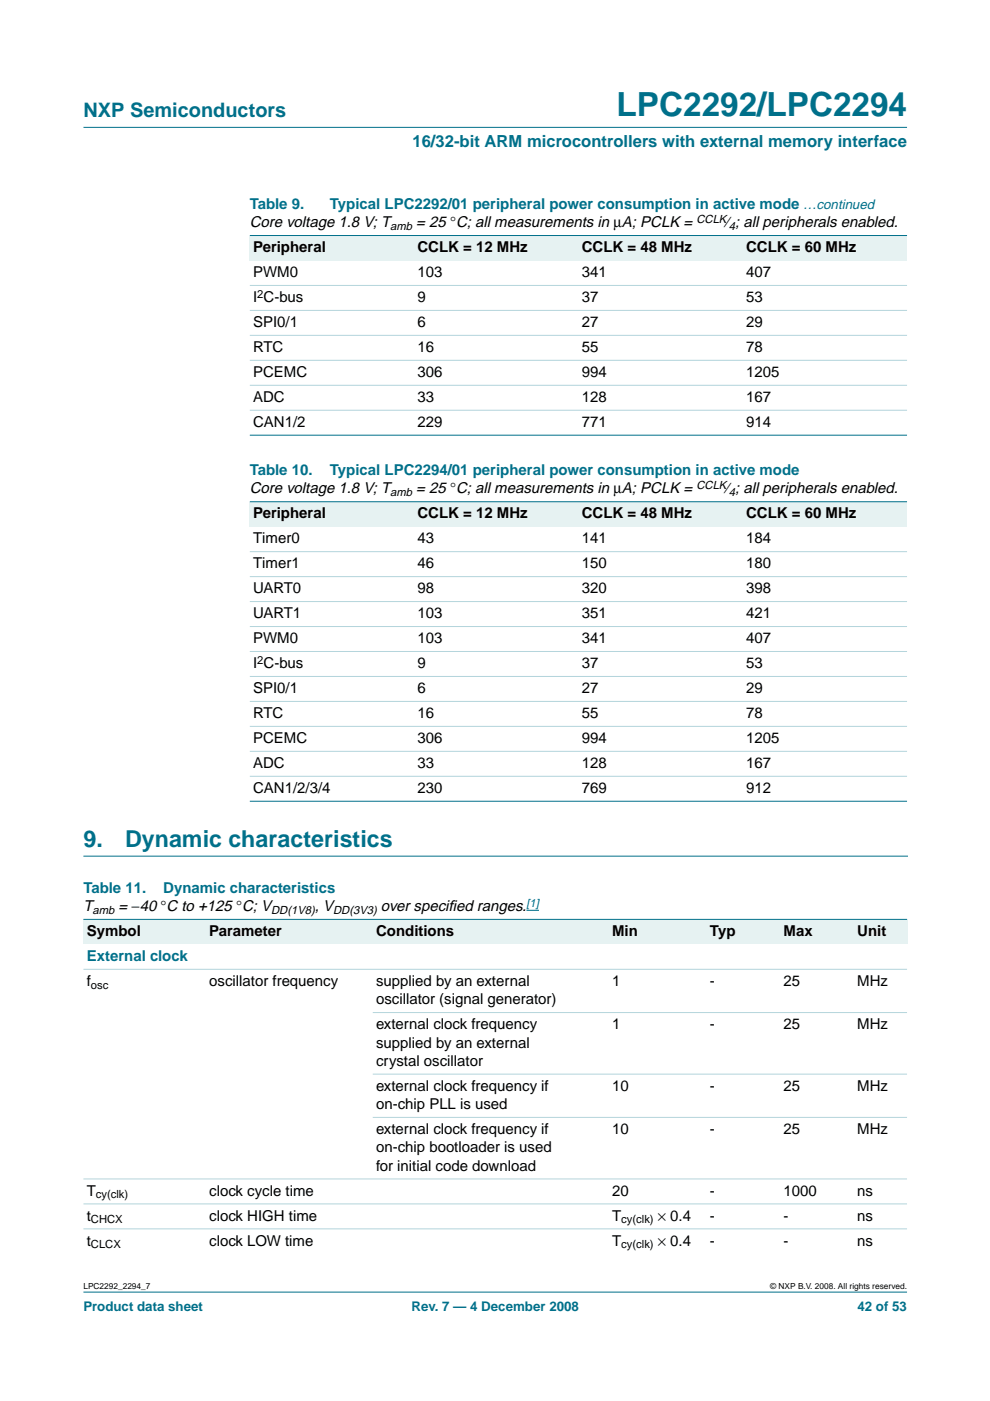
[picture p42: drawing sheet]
<svg xmlns="http://www.w3.org/2000/svg" width="210mm" height="297mm" viewBox="0 0 210 297" stroke-linecap="round" stroke-linejoin="round" font-family="sans-serif">
<defs><g id="words">
<text font-size="7.1" fill="#00708a" x="130.7" y="24.7">LPC2292/LPC2294</text>
<g font-size="4.9" fill="#00708a">
<text x="17.7" y="179.5">9.</text>
<text x="26.5" y="179.5">Dynamic characteristics</text>
</g>
<text font-size="4.2" fill="#00708a" x="17.7" y="24.9">NXP Semiconductors</text>
<text font-size="3.5" fill="#00708a" x="87.4" y="31.1">16/32-bit ARM microcontrollers with external memory interface</text>
<g font-size="3.2" fill="#00708a">
<text x="53" y="44.3">Table 9.</text>
<text x="69.9" y="44.3">Typical LPC2292/01 peripheral power consumption in active mode …continued</text>
<text x="53" y="100.7">Table 10.</text>
<text x="69.9" y="100.7">Typical LPC2294/01 peripheral power consumption in active mode</text>
<text x="17.7" y="189.3">Table 11.</text>
<text x="34.6" y="189.3">Dynamic characteristics</text>
<text x="18.4" y="203.7">External clock</text>
</g>
<g font-size="3.2">
<text x="53" y="48.2">Core voltage 1.8 V; T</text>
<text x="53.7" y="53.5">Peripheral</text>
<text x="88.3" y="48.2">= 25 °C; all measurements in µA; PCLK =</text>
<text x="88.5" y="53.5">CCLK = 12 MHz</text>
<text x="123.3" y="53.5">CCLK = 48 MHz</text>
<text x="154" y="48.2">⁄; all peripherals enabled.</text>
<text x="158.2" y="53.5">CCLK = 60 MHz</text>
<text x="53.7" y="58.8">PWM0</text>
<text x="88.5" y="58.8">103</text>
<text x="123.3" y="58.8">341</text>
<text x="158.2" y="58.8">407</text>
<text x="53.7" y="64">I C-bus</text>
<text x="88.5" y="64">9</text>
<text x="123.3" y="64">37</text>
<text x="158.2" y="64">53</text>
<text x="53.7" y="69.3">SPI0/1</text>
<text x="88.5" y="69.3">6</text>
<text x="123.3" y="69.3">27</text>
<text x="158.2" y="69.3">29</text>
<text x="53.7" y="74.6">RTC</text>
<text x="88.5" y="74.6">16</text>
<text x="123.3" y="74.6">55</text>
<text x="158.2" y="74.6">78</text>
<text x="53.7" y="79.9">PCEMC</text>
<text x="88.5" y="79.9">306</text>
<text x="123.3" y="79.9">994</text>
<text x="158.2" y="79.9">1205</text>
<text x="53.7" y="85.2">ADC</text>
<text x="88.5" y="85.2">33</text>
<text x="123.3" y="85.2">128</text>
<text x="158.2" y="85.2">167</text>
<text x="53.7" y="90.5">CAN1/2</text>
<text x="88.5" y="90.5">229</text>
<text x="123.3" y="90.5">771</text>
<text x="158.2" y="90.5">914</text>
<text x="53" y="104.6">Core voltage 1.8 V; T</text>
<text x="88.3" y="104.6">= 25 °C; all measurements in µA; PCLK =</text>
<text x="154" y="104.6">⁄; all peripherals enabled.</text>
<text x="53.7" y="109.9">Peripheral</text>
<text x="88.5" y="109.9">CCLK = 12 MHz</text>
<text x="123.3" y="109.9">CCLK = 48 MHz</text>
<text x="158.2" y="109.9">CCLK = 60 MHz</text>
<text x="53.7" y="115.2">Timer0</text>
<text x="88.5" y="115.2">43</text>
<text x="123.3" y="115.2">141</text>
<text x="158.2" y="115.2">184</text>
<text x="53.7" y="120.5">Timer1</text>
<text x="53.7" y="125.8">UART0</text>
<text x="88.5" y="120.5">46</text>
<text x="88.5" y="125.8">98</text>
<text x="123.3" y="120.5">150</text>
<text x="123.3" y="125.8">320</text>
<text x="158.2" y="120.5">180</text>
<text x="158.2" y="125.8">398</text>
<text x="53.7" y="131.1">UART1</text>
<text x="88.5" y="131.1">103</text>
<text x="123.3" y="131.1">351</text>
<text x="158.2" y="131.1">421</text>
<text x="53.7" y="136.4">PWM0</text>
<text x="88.5" y="136.4">103</text>
<text x="123.3" y="136.4">341</text>
<text x="158.2" y="136.4">407</text>
<text x="53.7" y="141.7">I C-bus</text>
<text x="88.5" y="141.7">9</text>
<text x="123.3" y="141.7">37</text>
<text x="158.2" y="141.7">53</text>
<text x="53.7" y="146.9">SPI0/1</text>
<text x="88.5" y="146.9">6</text>
<text x="123.3" y="146.9">27</text>
<text x="158.2" y="146.9">29</text>
<text x="53.7" y="152.2">RTC</text>
<text x="88.5" y="152.2">16</text>
<text x="123.3" y="152.2">55</text>
<text x="158.2" y="152.2">78</text>
<text x="53.7" y="157.5">PCEMC</text>
<text x="88.5" y="157.5">306</text>
<text x="123.3" y="157.5">994</text>
<text x="158.2" y="157.5">1205</text>
<text x="53.7" y="162.8">ADC</text>
<text x="88.5" y="162.8">33</text>
<text x="123.3" y="162.8">128</text>
<text x="158.2" y="162.8">167</text>
<text x="53.7" y="168.1">CAN1/2/3/4</text>
<text x="88.5" y="168.1">230</text>
<text x="123.3" y="168.1">769</text>
<text x="158.2" y="168.1">912</text>
<text x="17.7" y="193.2">T</text>
<text x="25.1" y="193.2">= −40 °C to +125 °C; V</text>
<text x="66.7" y="193.2">, V</text>
<text x="80.8" y="193.2">over specif</text>
<text x="95.1" y="193.2">ied ranges.</text>
<text x="18.4" y="198.5">Symbol</text>
<text x="44.4" y="198.5">Parameter</text>
<text x="79.7" y="198.5">Conditions</text>
<text x="129.8" y="198.5">Min</text>
<text x="150.5" y="198.5">Typ</text>
<text x="166.1" y="198.5">Max</text>
<text x="181.8" y="198.5">Unit</text>
<text x="18.4" y="209">f</text>
<text x="44.4" y="209">oscillator frequency</text>
<text x="79.7" y="209">supplied by an external</text>
<text x="129.8" y="209">1</text>
<text x="150.5" y="209">-</text>
<text x="166.1" y="209">25</text>
<text x="181.8" y="209">MHz</text>
<text x="79.7" y="212.9">oscillator (signal generator)</text>
<text x="79.7" y="218.2">external clock frequency</text>
<text x="129.8" y="218.2">1</text>
<text x="150.5" y="218.2">-</text>
<text x="166.1" y="218.2">25</text>
<text x="181.8" y="218.2">MHz</text>
<text x="79.7" y="222.1">supplied by an external</text>
<text x="79.7" y="226">crystal oscillator</text>
<text x="79.7" y="231.3">external clock frequency if</text>
<text x="129.8" y="231.3">10</text>
<text x="150.5" y="231.3">-</text>
<text x="166.1" y="231.3">25</text>
<text x="181.8" y="231.3">MHz</text>
<text x="79.7" y="235.1">on-chip PLL is used</text>
<text x="79.7" y="240.4">external clock frequency if</text>
<text x="79.7" y="244.3">on-chip bootloader is used</text>
<text x="129.8" y="240.4">10</text>
<text x="150.5" y="240.4">-</text>
<text x="166.1" y="240.4">25</text>
<text x="181.8" y="240.4">MHz</text>
<text x="79.7" y="248.2">for initial code download</text>
<text x="18.4" y="253.5">T</text>
<text x="44.4" y="253.5">clock cycle time</text>
<text x="129.8" y="253.5">20</text>
<text x="150.5" y="253.5">-</text>
<text x="166.1" y="253.5">1000</text>
<text x="181.8" y="253.5">ns</text>
<text x="18.4" y="258.8">t</text>
<text x="44.4" y="258.8">clock HIGH time</text>
<text x="129.8" y="258.8">T</text>
<text x="139.5" y="258.8">× 0.4</text>
<text x="150.5" y="258.8">-</text>
<text x="166.1" y="258.8">-</text>
<text x="181.8" y="258.8">ns</text>
<text x="18.4" y="264.1">t</text>
<text x="44.4" y="264.1">clock LOW time</text>
<text x="129.8" y="264.1">T</text>
<text x="139.5" y="264.1">× 0.4</text>
<text x="150.5" y="264.1">-</text>
<text x="166.1" y="264.1">-</text>
<text x="181.8" y="264.1">ns</text>
</g>
<g font-size="2.8" fill="#00708a">
<text x="17.7" y="278">Product data sheet</text>
<text x="87.3" y="278">Rev. 7 — 4 December 2008</text>
<text x="181.8" y="278">42 of 53</text>
</g>
<g font-size="2.4">
<text x="147.7" y="47.2">CCLK</text>
<text x="82.8" y="48.7">amb</text>
<text x="154.5" y="48.7">4</text>
<text x="54.6" y="63.1">2</text>
<text x="82.8" y="105.2">amb</text>
<text x="147.7" y="103.7">CCLK</text>
<text x="154.5" y="105.2">4</text>
<text x="54.6" y="140.7">2</text>
<text x="19.6" y="193.7">amb</text>
<text x="57.5" y="193.7">DD(1V8)</text>
<text x="70.6" y="193.7">DD(3V3)</text>
<text x="19.3" y="209.6">osc</text>
<text x="20.3" y="254.1">cy(clk)</text>
<text x="19.3" y="259.4">CHCX</text>
<text x="131.7" y="259.4">cy(clk)</text>
<text x="19.3" y="264.6">CLCX</text>
<text x="131.7" y="264.6">cy(clk)</text>
</g>
<text font-size="2.4" fill="#00f" x="111.6" y="192.2">[1]</text>
<g font-size="1.8">
<text x="17.7" y="273.4">LPC2292_2294_7</text>
<text x="163.3" y="273.4">© NXP B.V. 2008. All rights reserved.</text>
</g>
</g></defs>
<g fill="#00708a" stroke="#00708a" stroke-width=".21">
<path d="M17.7 273.9h174.6z"/>
<path d="M17.7 27h174.6z"/>
</g>
<path d="M17.7 181.5h174.7" fill="none" stroke="#00708a" stroke-width=".21"/>
<g fill="#e6f2f2">
<path d="M53 106.4h34.8v5.3h-34.8z" fill-rule="evenodd"/>
<path d="M87.8 106.4h34.8v5.3h-34.8z" fill-rule="evenodd"/>
<path d="M122.6 106.4h34.9v5.3h-34.9z" fill-rule="evenodd"/>
<path d="M157.5 106.4h34.8v5.3h-34.8z" fill-rule="evenodd"/>
<path d="M53 49.9h34.8v5.3h-34.8z" fill-rule="evenodd"/>
<path d="M87.8 49.9h34.8v5.3h-34.8z" fill-rule="evenodd"/>
<path d="M122.6 49.9h34.9v5.3h-34.9z" fill-rule="evenodd"/>
<path d="M157.5 49.9h34.8v5.3h-34.8z" fill-rule="evenodd"/>
</g>
<g fill="#00708a" stroke="#00708a" stroke-width=".21">
<path d="M53 49.9h139.3z"/>
<path d="M53 92.3h139.3z"/>
<path d="M53 106.4h139.3z"/>
<path d="M53 169.9h139.3z"/>
</g>
<g fill="#b3d4db" stroke="#b3d4db" stroke-width=".21">
<path d="M53 60.5h139.3z"/>
<path d="M53 65.8h139.3z"/>
<path d="M53 71.1h139.3z"/>
<path d="M53 76.4h139.3z"/>
<path d="M53 81.7h139.3z"/>
<path d="M53 87h139.3z"/>
<path d="M53 117h139.3z"/>
<path d="M53 122.3h139.3z"/>
<path d="M53 127.5h139.3z"/>
<path d="M53 132.8h139.3z"/>
<path d="M53 138.1h139.3z"/>
<path d="M53 143.4h139.3z"/>
<path d="M53 148.7h139.3z"/>
<path d="M53 154h139.3z"/>
<path d="M53 159.3h139.3z"/>
<path d="M53 164.6h139.3z"/>
</g>
<path d="M111.6 193h2.7" fill="none" stroke="#00f" stroke-width=".21"/>
<g fill="#e6f2f2">
<path d="M17.7 194.9h26v5.3h-26z" fill-rule="evenodd"/>
<path d="M43.7 194.9h35.3v5.3h-35.3z" fill-rule="evenodd"/>
<path d="M79 194.9h43.1v5.3h-43.1z" fill-rule="evenodd"/>
<path d="M122.1 194.9h7v5.3h-7z" fill-rule="evenodd"/>
<path d="M129.1 194.9h20.7v5.3h-20.7z" fill-rule="evenodd"/>
<path d="M149.8 194.9h15.6v5.3h-15.6z" fill-rule="evenodd"/>
<path d="M165.4 194.9h15.7v5.3h-15.7z" fill-rule="evenodd"/>
<path d="M181.1 194.9h11.2v5.3h-11.2z" fill-rule="evenodd"/>
</g>
<path d="M17.7 194.9h174.6z" fill="#00708a" stroke="#00708a" stroke-width=".21"/>
<g fill="#b3d4db" stroke="#b3d4db" stroke-width=".21">
<path d="M17.7 205.5h174.6z"/>
<path d="M79 214.7h113.3z"/>
<path d="M79 227.7h113.3z"/>
<path d="M79 236.9h113.3z"/>
<path d="M17.7 250h174.6z"/>
<path d="M17.7 255.3h174.6z"/>
<path d="M17.7 260.5h174.6z"/>
</g>
<use href="#words"/>
</svg>
